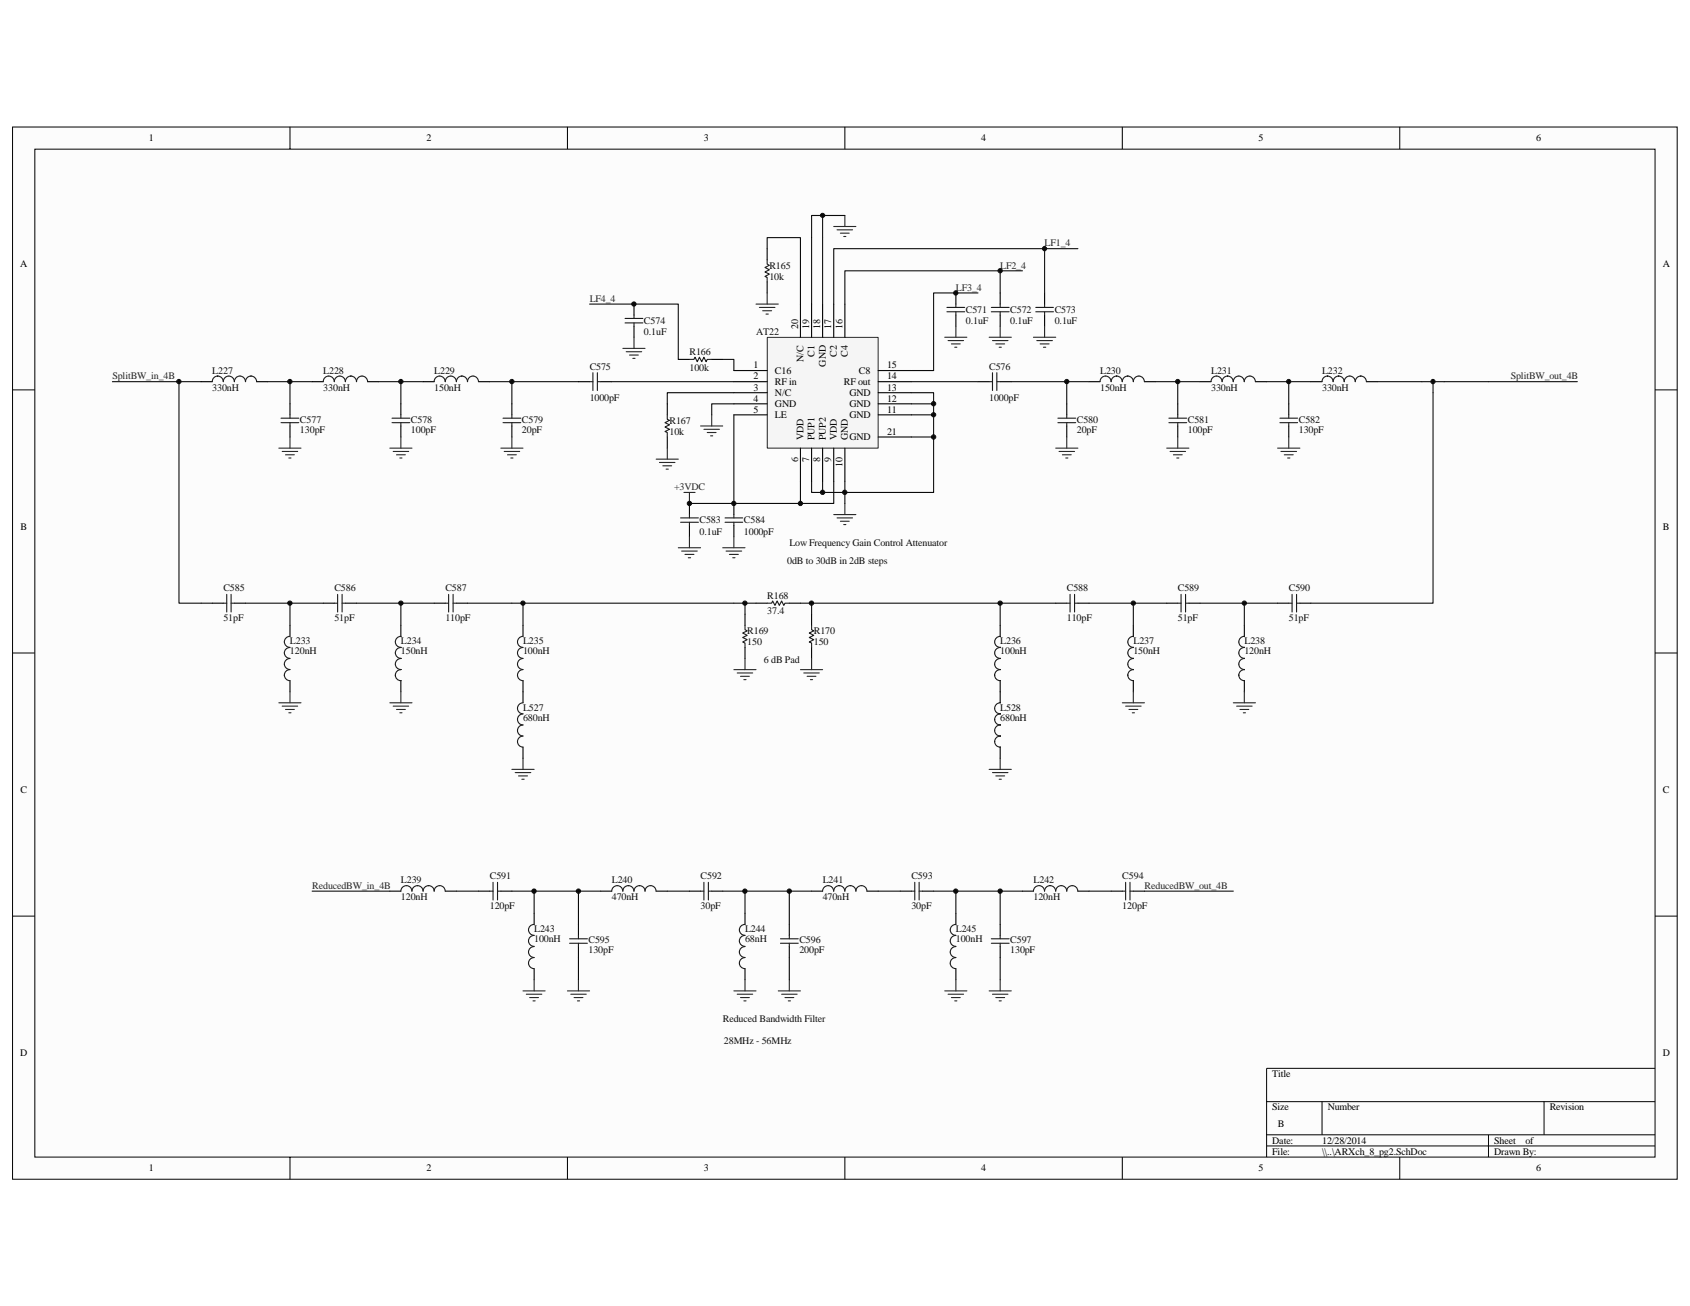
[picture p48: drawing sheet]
<svg xmlns="http://www.w3.org/2000/svg" width="279mm" height="216mm" viewBox="0 0 279 216" stroke-linecap="round" stroke-linejoin="round" font-family="sans-serif">
<defs><g id="words">
<g font-size="1.7">
<text x="24.6" y="23.3">1</text>
<text x="70.5" y="23.3">2</text>
<text x="116.4" y="23.3">3</text>
<text x="162.2" y="23.3">4</text>
<text x="208.1" y="23.3">5</text>
<text x="254" y="23.3">6</text>
<text x="3.3" y="44.2">A</text>
<text x="274.9" y="44.2">A</text>
<text x="131.9" y="54.3" transform="rotate(-90 131.9 54.3)">20</text>
<text x="132.9" y="59.8" transform="rotate(-90 132.9 59.8)">N/C</text>
<text x="133.8" y="54.3" transform="rotate(-90 133.8 54.3)">19</text>
<text x="134.7" y="59" transform="rotate(-90 134.7 59)">C1</text>
<text x="135.6" y="54.3" transform="rotate(-90 135.6 54.3)">18</text>
<text x="137.4" y="54.3" transform="rotate(-90 137.4 54.3)">17</text>
<text x="138.4" y="59" transform="rotate(-90 138.4 59)">C2</text>
<text x="139.3" y="54.3" transform="rotate(-90 139.3 54.3)">16</text>
<text x="140.2" y="59" transform="rotate(-90 140.2 59)">C4</text>
<text x="124.6" y="60.9">1</text>
<text x="124.6" y="62.7">2</text>
<text x="124.6" y="64.6">3</text>
<text x="128.1" y="61.8">C16</text>
<text x="128.1" y="63.6">RF in</text>
<text x="128.1" y="65.5">N/C</text>
<text x="136.5" y="60.6" transform="rotate(-90 136.5 60.6)">GND</text>
<text x="139.5" y="63.6">RF out</text>
<text x="140.4" y="65.5">GND</text>
<text x="142" y="61.8">C8</text>
<text x="146.7" y="64.6">13</text>
<text x="146.7" y="62.7">14</text>
<text x="146.7" y="60.9">15</text>
<text x="124.6" y="66.4">4</text>
<text x="124.6" y="68.2">5</text>
<text x="128.1" y="67.3">GND</text>
<text x="128.1" y="69.1">LE</text>
<text x="140.4" y="69.1">GND</text>
<text x="140.4" y="67.3">GND</text>
<text x="146.7" y="68.2">11</text>
<text x="146.7" y="66.4">12</text>
<text x="146.7" y="71.9">21</text>
<text x="131.9" y="76.4" transform="rotate(-90 131.9 76.4)">6</text>
<text x="132.9" y="72.8" transform="rotate(-90 132.9 72.8)">VDD</text>
<text x="133.8" y="76.4" transform="rotate(-90 133.8 76.4)">7</text>
<text x="134.7" y="72.8" transform="rotate(-90 134.7 72.8)">PUP1</text>
<text x="135.6" y="76.4" transform="rotate(-90 135.6 76.4)">8</text>
<text x="136.5" y="72.8" transform="rotate(-90 136.5 72.8)">PUP2</text>
<text x="137.4" y="76.4" transform="rotate(-90 137.4 76.4)">9</text>
<text x="138.4" y="72.8" transform="rotate(-90 138.4 72.8)">VDD</text>
<text x="139.3" y="77.2" transform="rotate(-90 139.3 77.2)">10</text>
<text x="140.2" y="72.8" transform="rotate(-90 140.2 72.8)">GND</text>
<text x="3.4" y="87.7">B</text>
<text x="274.9" y="87.7">B</text>
<text x="3.4" y="131.1">C</text>
<text x="274.9" y="131.1">C</text>
<text x="3.3" y="174.6">D</text>
<text x="210.3" y="178.1">Title</text>
<text x="274.9" y="174.6">D</text>
<text x="210.3" y="183.6">Size</text>
<text x="219.5" y="183.6">Number</text>
<text x="256.2" y="183.6">Revision</text>
<text x="210.3" y="189.1">Date:</text>
<text x="210.3" y="190.9">File:</text>
<text x="211.2" y="186.3">B</text>
<text x="218.6" y="190.9">\\..\ARXch_8_pg2.SchDoc</text>
<text x="218.6" y="189.1">12/28/2014</text>
<text x="247" y="190.9">Drawn By:</text>
<text x="247" y="189.1">Sheet</text>
<text x="252.2" y="189.1">of</text>
<text x="24.6" y="193.7">1</text>
<text x="70.5" y="193.7">2</text>
<text x="116.4" y="193.7">3</text>
<text x="162.2" y="193.7">4</text>
<text x="208.1" y="193.7">5</text>
<text x="254" y="193.7">6</text>
</g>
<g font-size="1.7" fill="#262626">
<text x="172.7" y="40.7">LF1_4</text>
<text x="165.4" y="44.4">LF2_4</text>
<text x="97.5" y="49.9">LF4_4</text>
<text x="158" y="48.1">LF3_4</text>
<text x="18.6" y="62.7">SplitBW_in_4B</text>
<text x="249.8" y="62.7">SplitBW_out_4B</text>
<text x="111.4" y="81">+3VDC</text>
<text x="51.6" y="147">ReducedBW_in_4B</text>
<text x="189.2" y="147">ReducedBW_out_4B</text>
</g>
<g font-size="1.7" fill="#0e0e0e">
<text x="127.2" y="46.2">10k</text>
<text x="127.2" y="44.4">R165</text>
<text x="106.5" y="53.6">C574</text>
<text x="159.7" y="53.6">0.1uF</text>
<text x="159.7" y="51.7">C571</text>
<text x="167" y="53.6">0.1uF</text>
<text x="167" y="51.7">C572</text>
<text x="174.4" y="53.6">0.1uF</text>
<text x="174.4" y="51.7">C573</text>
<text x="106.5" y="55.4">0.1uF</text>
<text x="114" y="58.7">R166</text>
<text x="125" y="55.4">AT22</text>
<text x="35.1" y="64.6">330nH</text>
<text x="35.1" y="61.8">L227</text>
<text x="53.4" y="64.6">330nH</text>
<text x="53.4" y="61.8">L228</text>
<text x="71.8" y="64.6">150nH</text>
<text x="71.8" y="61.8">L229</text>
<text x="97.5" y="61.1">C575</text>
<text x="114" y="61.3">100k</text>
<text x="163.5" y="61.1">C576</text>
<text x="181.9" y="64.6">150nH</text>
<text x="181.9" y="61.8">L230</text>
<text x="200.2" y="64.6">330nH</text>
<text x="200.2" y="61.8">L231</text>
<text x="218.6" y="64.6">330nH</text>
<text x="218.6" y="61.8">L232</text>
<text x="49.6" y="69.9">C577</text>
<text x="49.6" y="71.5">130pF</text>
<text x="67.9" y="69.9">C578</text>
<text x="67.9" y="71.5">100pF</text>
<text x="86.3" y="69.9">C579</text>
<text x="86.3" y="71.5">20pF</text>
<text x="97.5" y="66.2">1000pF</text>
<text x="110.7" y="71.9">10k</text>
<text x="110.7" y="70">R167</text>
<text x="163.5" y="66.2">1000pF</text>
<text x="178" y="71.5">20pF</text>
<text x="178" y="69.9">C580</text>
<text x="196.4" y="69.9">C581</text>
<text x="196.4" y="71.5">100pF</text>
<text x="214.7" y="71.5">130pF</text>
<text x="214.7" y="69.9">C582</text>
<text x="115.7" y="88.4">0.1uF</text>
<text x="115.7" y="86.5">C583</text>
<text x="123" y="88.4">1000pF</text>
<text x="123" y="86.5">C584</text>
<text x="130.1" y="93.3">0dB to 30dB in 2dB steps</text>
<text x="130.5" y="90.2">Low Frequency Gain Control Attenuator</text>
<text x="36.9" y="97.7">C585</text>
<text x="55.3" y="97.7">C586</text>
<text x="73.6" y="97.7">C587</text>
<text x="126.8" y="101.5">37.4</text>
<text x="126.8" y="99">R168</text>
<text x="176.4" y="97.7">C588</text>
<text x="194.7" y="97.7">C589</text>
<text x="213.1" y="97.7">C590</text>
<text x="36.9" y="102.6">51pF</text>
<text x="47.9" y="106.5">L233</text>
<text x="55.3" y="102.6">51pF</text>
<text x="66.3" y="106.5">L234</text>
<text x="73.6" y="102.6">110pF</text>
<text x="86.5" y="106.5">L235</text>
<text x="123.5" y="106.7">150</text>
<text x="123.5" y="104.8">R169</text>
<text x="134.6" y="106.7">150</text>
<text x="134.6" y="104.8">R170</text>
<text x="165.4" y="106.5">L236</text>
<text x="176.4" y="102.6">110pF</text>
<text x="187.4" y="106.5">L237</text>
<text x="194.7" y="102.6">51pF</text>
<text x="205.7" y="106.5">L238</text>
<text x="213.1" y="102.6">51pF</text>
<text x="47.9" y="108.1">120nH</text>
<text x="66.3" y="108.1">150nH</text>
<text x="86.5" y="108.1">100nH</text>
<text x="126.3" y="109.6">6 dB Pad</text>
<text x="165.4" y="108.1">100nH</text>
<text x="187.4" y="108.1">150nH</text>
<text x="205.7" y="108.1">120nH</text>
<text x="86.5" y="119.1">680nH</text>
<text x="86.5" y="117.5">L527</text>
<text x="165.4" y="117.5">L528</text>
<text x="165.4" y="119.1">680nH</text>
<text x="66.3" y="148.8">120nH</text>
<text x="66.3" y="146">L239</text>
<text x="81" y="145.3">C591</text>
<text x="101.2" y="146">L240</text>
<text x="101.2" y="148.8">470nH</text>
<text x="115.8" y="145.3">C592</text>
<text x="136" y="146">L241</text>
<text x="136" y="148.8">470nH</text>
<text x="150.7" y="145.3">C593</text>
<text x="170.9" y="146">L242</text>
<text x="170.9" y="148.8">120nH</text>
<text x="185.5" y="145.3">C594</text>
<text x="81" y="150.3">120pF</text>
<text x="88.3" y="154.1">L243</text>
<text x="88.3" y="155.7">100nH</text>
<text x="97.3" y="155.9">C595</text>
<text x="115.8" y="150.3">30pF</text>
<text x="123.2" y="154.1">L244</text>
<text x="123.2" y="155.7">68nH</text>
<text x="132.2" y="155.9">C596</text>
<text x="150.7" y="150.3">30pF</text>
<text x="158" y="155.7">100nH</text>
<text x="158" y="154.1">L245</text>
<text x="167" y="155.9">C597</text>
<text x="185.5" y="150.3">120pF</text>
<text x="97.3" y="157.6">130pF</text>
<text x="132.2" y="157.6">200pF</text>
<text x="167" y="157.6">130pF</text>
<text x="119.5" y="168.9">Reduced Bandwidth Filter</text>
<text x="119.7" y="172.6">28MHz - 56MHz</text>
</g>
</g></defs>
<path d="M2.1 21h275.2v173.9h-275.2z" fill="#fcfcfc"/>
<path d="M2.1 21h275.2v173.9h-275.2z" fill="none" stroke="#000" stroke-width=".17"/>
<path d="M5.8 24.7h267.8v166.6h-267.8z" fill="#fcfcfc"/>
<g fill="none" stroke="#000" stroke-width=".17">
<path d="M5.8 24.7h267.8v166.6h-267.8zM47.9 21v3.6M93.8 21v3.6M139.7 21v3.6M185.5 21v3.6M231.4 21v3.6M2.1 64.5h3.6M273.6 64.5h3.7M2.1 107.9h3.6M273.6 107.9h3.7M2.1 151.4h3.6M273.6 151.4h3.7"/>
<path d="M273.6 176.6h-64.2v14.7M47.9 191.3v3.6M93.8 191.3v3.6M139.7 191.3v3.6M185.5 191.3v3.6M209.4 182.1h64.2M209.4 187.6h64.2M209.4 189.4h64.2M218.6 182.1v5.5M231.4 191.3v3.6M246.1 187.6v3.7M255.3 182.1v5.5"/>
</g>
<g fill="none" stroke="#000" stroke-width=".18">
<path d="M33.3 63.1h1.8M42.4 63.1h1.9M47.9 66.8v1.8M47.9 70.4v1.8M51.6 63.1h1.8M60.8 63.1h1.8M66.3 66.8v1.8M66.3 70.4v1.8M70 63.1h1.8M79.1 63.1h1.9M84.6 66.8v1.8M84.6 70.4v1.8"/>
<path d="M35.1 99.7h1.8M38.8 99.7h1.8M53.4 99.7h1.9M57.1 99.7h1.8M71.8 99.7h1.8M75.5 99.7h1.8M174.5 99.7h1.9M178.2 99.7h1.8M192.9 99.7h1.8M196.6 99.7h1.8M211.2 99.7h1.9M214.9 99.7h1.8"/>
<path d="M47.9 103.4v1.8M47.9 112.5v1.9M66.3 103.4v1.8M66.3 112.5v1.9M86.5 103.4v1.8M86.5 112.5v1.9M187.4 103.4v1.8M187.4 112.5v1.9M205.7 103.4v1.8M205.7 112.5v1.9M64.5 147.3h1.8M73.6 147.3h1.9"/>
<path d="M79.1 147.3h1.9M82.8 147.3h1.8M88.3 151v1.8M95.6 152.8v1.8M95.6 156.5v1.8M99.3 147.3h1.8M108.5 147.3h1.8M114 147.3h1.8M117.7 147.3h1.8M123.2 151v1.8M130.5 152.8v1.8M130.5 156.5v1.8"/>
<path d="M134.2 147.3h1.8M143.3 147.3h1.9M148.8 147.3h1.9M152.5 147.3h1.8M158 151v1.8M165.4 152.8v1.8M165.4 156.5v1.8M169 147.3h1.9M178.2 147.3h1.8M183.7 147.3h1.8M187.4 147.3h1.8M88.3 160.1v1.9"/>
<path d="M123.2 160.1v1.9M158 160.1v1.9"/>
</g>
<g fill="none" stroke="#1c1c1c" stroke-width=".18">
<path d="M38.7 63.1a.91 .91 0 0 0-.9-.9 .91 .91 0 0 0-.9 .9 .92 .92 0 0 0-.9-.9 .9 .9 0 0 0-.9 .9M42.4 63.1a.92 .92 0 0 0-.9-.9 .94 .94 0 0 0-.9 .9 .91 .91 0 0 0-.9-.9 .91 .91 0 0 0-.9 .9M46.5 69.9h2.9M46.5 69.1h2.9M47.9 68.6v.5M47.9 69.9v.5M57.1 63.1a.91 .91 0 0 0-.9-.9 .91 .91 0 0 0-.9 .9 .91 .91 0 0 0-.9-.9 .91 .91 0 0 0-1 .9M60.8 63.1a.92 .92 0 0 0-1-.9 .92 .92 0 0 0-.9 .9 .92 .92 0 0 0-.9-.9 .9 .9 0 0 0-.9 .9M64.8 69.9h3M64.8 69.1h3M66.3 68.6v.5M66.3 69.9v.5"/>
<path d="M75.4 63.1a.92 .92 0 0 0-.9-.9 .92 .92 0 0 0-.9 .9 .91 .91 0 0 0-.9-.9 .91 .91 0 0 0-.9 .9M79.1 63.1a.91 .91 0 0 0-.9-.9 .91 .91 0 0 0-.9 .9 .92 .92 0 0 0-.9-.9 .9 .9 0 0 0-.9 .9M83.2 69.9h2.9M83.2 69.1h2.9M84.6 68.6v.5M84.6 69.9v.5M36.9 99.7h.6M37.5 98.3v2.9M38.2 99.7h.6M38.2 98.3v2.9M55.3 99.7h.5M55.8 98.3v2.9"/>
<path d="M56.6 99.7h.5M56.6 98.3v2.9M73.6 99.7h.6M74.2 98.3v2.9M74.9 99.7h.6M74.9 98.3v2.9M176.4 99.7h.5M176.9 98.3v2.9M177.7 99.7h.5M177.7 98.3v2.9M194.7 99.7h.6M195.3 98.3v2.9"/>
<path d="M196 99.7h.6M196 98.3v2.9M213.1 99.7h.5M213.6 98.3v2.9M214.4 99.7h.5M214.4 98.3v2.9M47.9 108.9a.92 .92 0 0 0-.9 .9 .92 .92 0 0 0 .9 .9 .9 .9 0 0 0-.9 .9 .92 .92 0 0 0 .9 .9M47.9 107a.9 .9 0 0 0-.9 .9 .9 .9 0 0 0 .9 .9M47.9 105.2a.91 .91 0 0 0-.9 .9 .91 .91 0 0 0 .9 .9M66.3 108.9a.91 .91 0 0 0-.9 .9 .91 .91 0 0 0 .9 .9 .9 .9 0 0 0-.9 .9 .9 .9 0 0 0 .9 .9M66.3 107a.9 .9 0 0 0-.9 .9 .9 .9 0 0 0 .9 .9M66.3 105.2a.91 .91 0 0 0-.9 .9 .91 .91 0 0 0 .9 .9"/>
<path d="M86.5 108.9a.92 .92 0 0 0-.9 .9 .92 .92 0 0 0 .9 .9 .9 .9 0 0 0-.9 .9 .9 .9 0 0 0 .9 .9M86.5 107a.9 .9 0 0 0-.9 .9 .9 .9 0 0 0 .9 .9M86.5 105.2a.91 .91 0 0 0-.9 .9 .91 .91 0 0 0 .9 .9M187.4 108.9a.91 .91 0 0 0-.9 .9 .91 .91 0 0 0 .9 .9 .9 .9 0 0 0-.9 .9 .9 .9 0 0 0 .9 .9M187.4 107a.9 .9 0 0 0-.9 .9 .9 .9 0 0 0 .9 .9M187.4 105.2a.91 .91 0 0 0-.9 .9 .91 .91 0 0 0 .9 .9M205.7 108.9a.91 .91 0 0 0-.9 .9 .91 .91 0 0 0 .9 .9 .9 .9 0 0 0-.9 .9 .9 .9 0 0 0 .9 .9M205.7 107a.9 .9 0 0 0-.9 .9 .9 .9 0 0 0 .9 .9M205.7 105.2a.91 .91 0 0 0-.9 .9 .91 .91 0 0 0 .9 .9M68.1 147.3a.91 .91 0 0 0-.9-.9 .91 .91 0 0 0-.9 .9M69.9 147.3a.89 .89 0 0 0-.9-.9 .9 .9 0 0 0-.9 .9M73.6 147.3a.91 .91 0 0 0-.9-.9 .91 .91 0 0 0-.9 .9 .89 .89 0 0 0-.9-.9 .9 .9 0 0 0-.9 .9"/>
<path d="M81 147.3h.5M81.5 145.9v2.9M82.3 147.3h.5M82.3 145.9v2.9M88.3 156.5a.91 .91 0 0 0-.9 .9 .91 .91 0 0 0 .9 .9 .91 .91 0 0 0-.9 .9 .91 .91 0 0 0 .9 .9M88.3 154.6a.9 .9 0 0 0-.9 .9 .9 .9 0 0 0 .9 .9M88.3 152.8a.9 .9 0 0 0-.9 .9 .9 .9 0 0 0 .9 .9M94.2 155.9h2.9M94.2 155.2h2.9M95.6 154.6v.6M95.6 155.9v.6M108.5 147.3a.91 .91 0 0 0-1-.9 .91 .91 0 0 0-.9 .9 .89 .89 0 0 0-.9-.9 .94 .94 0 0 0-.9 .9 .89 .89 0 0 0-.9-.9 .94 .94 0 0 0-.9 .9 .91 .91 0 0 0-1-.9 .91 .91 0 0 0-.9 .9"/>
<path d="M115.8 147.3h.6M116.4 145.9v2.9M117.1 147.3h.6M117.1 145.9v2.9M122.2 159.2a.92 .92 0 0 0 1 .9M122.2 157.4a.98 .98 0 0 0 1 .9 .9 .9 0 0 0-1 .9M122.2 155.6a.91 .91 0 0 0 1 .8M122.2 153.7a.92 .92 0 0 0 1 .9M123.2 156.5a.91 .91 0 0 0-1 .9M123.2 154.6a.9 .9 0 0 0-1 1M123.2 152.8a.91 .91 0 0 0-1 .9M129 155.9h3"/>
<path d="M129 155.2h3M130.5 154.6v.6M130.5 155.9v.6M137.8 147.3a.91 .91 0 0 0-.9-.9 .91 .91 0 0 0-.9 .9M143.3 147.3a.91 .91 0 0 0-.9-.9 .91 .91 0 0 0-.9 .9 .89 .89 0 0 0-.9-.9 .94 .94 0 0 0-.9 .9 .89 .89 0 0 0-1-.9h.1a.9 .9 0 0 0-1 .9M150.7 147.3h.5M151.2 145.9v2.9M152 147.3h.5M152 145.9v2.9M158 156.5a.91 .91 0 0 0-.9 .9 .91 .91 0 0 0 .9 .9 .91 .91 0 0 0-.9 .9 .91 .91 0 0 0 .9 .9M158 154.6a.9 .9 0 0 0-.9 .9 .9 .9 0 0 0 .9 .9M158 152.8a.9 .9 0 0 0-.9 .9 .9 .9 0 0 0 .9 .9"/>
<path d="M163.9 155.9h2.9M163.9 155.2h2.9M165.4 154.6v.6M165.4 155.9v.6M174.5 147.3a.89 .89 0 0 0-.9-.9 .94 .94 0 0 0-.9 .9 .91 .91 0 0 0-.9-.9 .91 .91 0 0 0-.9 .9M178.2 147.3a.91 .91 0 0 0-.9-.9 .91 .91 0 0 0-.9 .9 .91 .91 0 0 0-.9-.9 .91 .91 0 0 0-1 .9M185.5 147.3h.6M186.1 145.9v2.9M186.8 147.3h.6M186.8 145.9v2.9"/>
</g>
<g fill="none" stroke="#262626" stroke-width=".18">
<path d="M46.1 74.1h3.7M46.7 74.6h2.5M47.2 75.2h1.5M47.8 75.7h.3M47.9 72.2v1.9M64.5 74.1h3.6M65 74.6h2.6M65.6 75.2h1.4M66.1 75.7h.4M66.3 72.2v1.9M82.8 74.1h3.7M83.4 74.6h2.5"/>
<path d="M83.9 75.2h1.5M84.5 75.7h.3M84.6 72.2v1.9M46.1 116.2h3.7M46.7 116.7h2.5M47.2 117.3h1.5M47.8 117.8h.3M47.9 114.4v1.8M64.5 116.2h3.6M65 116.7h2.6M65.6 117.3h1.4M66.1 117.8h.4"/>
<path d="M66.3 114.4v1.8M185.5 116.2h3.7M186.1 116.7h2.6M186.6 117.3h1.5M187.2 117.8h.4M187.4 114.4v1.8M203.9 116.2h3.7M204.4 116.7h2.6M205 117.3h1.5M205.5 117.8h.4M205.7 114.4v1.8M84.6 127.2h3.7"/>
<path d="M85.2 127.7h2.6M85.7 128.3h1.5M86.3 128.8h.4M86.5 125.3v1.9M86.5 163.8h3.6M87 164.4h2.6M87.6 164.9h1.4M88.1 165.5h.4M88.3 162v1.8M93.8 163.8h3.7M94.4 164.4h2.5M94.9 164.9h1.5"/>
<path d="M95.5 165.5h.3M95.6 162v1.8M121.3 163.8h3.7M121.9 164.4h2.5M122.4 164.9h1.5M123 165.5h.3M123.2 162v1.8M128.7 163.8h3.6M129.2 164.4h2.6M129.8 164.9h1.4M130.3 165.5h.4M130.5 162v1.8"/>
<path d="M156.2 163.8h3.7M156.7 164.4h2.6M157.3 164.9h1.4M157.8 165.5h.4M158 162v1.8M163.5 163.8h3.7M164.1 164.4h2.5M164.6 164.9h1.5M165.2 165.5h.3M165.4 162v1.8"/>
</g>
<g fill="none" stroke="#0e0e0e" stroke-width=".18">
<path d="M18.6 63.1h14.7M44.3 63.1h3.6v3.7M47.9 63.1h3.7M62.6 63.1h3.7v3.7M66.3 63.1h3.7M81 63.1h3.6v3.7M84.6 63.1h11M33.3 99.7h1.8M40.6 99.7h12.8M47.9 99.7v3.7M58.9 99.7h12.9M66.3 99.7v3.7"/>
<path d="M77.3 99.7h7.3M180 99.7h12.9M187.4 99.7v3.7M198.4 99.7h12.8M205.7 99.7v3.7M51.6 147.3h12.9M75.5 147.3h3.6M84.6 147.3h14.7M88.3 147.3v3.7M95.6 147.3v5.5M95.6 158.3v3.7M110.3 147.3h3.7"/>
<path d="M119.5 147.3h14.7M123.2 147.3v3.7M130.5 147.3v5.5M130.5 158.3v3.7M145.2 147.3h3.6M154.3 147.3h14.7M158 147.3v3.7M165.4 147.3v5.5M165.4 158.3v3.7M180 147.3h3.7M189.2 147.3h14.7"/>
</g>
<path d="M126.9 55.8h18.3v18.3h-18.3z" fill="#f5f5f5"/>
<path d="M126.9 55.8h18.3v18.3h-18.3z" fill="none" stroke="#262626" stroke-width=".17"/>
<g fill="none" stroke="#000" stroke-width=".18">
<path d="M104.8 50.3v1.8M104.8 53.9v1.9M112.1 59.4h1.9M117.7 59.4h1.8M126.8 41.1v1.8M126.8 46.6v1.8M132.3 50.3v5.5M134.2 50.3v5.5M136 50.3v5.5M137.8 50.3v5.5M139.7 50.3v5.5M158 48.4v1.9"/>
<path d="M158 52.1v1.8M165.4 48.4v1.9M165.4 52.1v1.8M172.7 48.4v1.9M172.7 52.1v1.8M95.6 63.1h1.9M99.3 63.1h1.8M110.3 66.8v1.8M110.3 72.2v1.9M121.3 61.3h5.5M121.3 63.1h5.5M121.3 64.9h5.5"/>
<path d="M121.3 66.8h5.5M121.3 68.6h5.5M132.3 74.1v5.5M134.2 74.1v5.5M136 74.1v5.5M137.8 74.1v5.5M139.7 74.1v5.5M145.2 61.3h5.5M145.2 63.1h5.5M145.2 64.9h5.5M145.2 66.8h5.5M145.2 68.6h5.5"/>
<path d="M145.2 72.2h5.5M161.7 63.1h1.8M165.4 63.1h1.8M176.4 66.8v1.8M176.4 70.4v1.8M180 63.1h1.9M189.2 63.1h1.9M194.7 66.8v1.8M194.7 70.4v1.8M198.4 63.1h1.8M207.6 63.1h1.8M213.1 66.8v1.8"/>
<path d="M213.1 70.4v1.8M216.7 63.1h1.9M225.9 63.1h1.8M114 83.2v1.9M114 86.9v1.8M121.3 83.2v1.9M121.3 86.9v1.8M125 99.7h1.8M130.5 99.7h1.8M86.5 114.4v1.8M123.2 101.5v1.9M123.2 107v1.9"/>
<path d="M134.2 101.5v1.9M134.2 107v1.9M165.4 103.4v1.8M165.4 112.5v3.7M86.5 123.5v1.8M165.4 123.5v1.8"/>
</g>
<g fill="none" stroke="#1c1c1c" stroke-width=".18">
<path d="M103.3 53.4h3M103.3 52.6h3M104.8 52.1v.5M104.8 53.4v.5M114 59.4h.7l.2-.3 .4 .7 .3-.7 .4 .7 .4-.7 .3 .7 .2-.4h.8M126.8 42.9v.8l.4 .2-.7 .3 .7 .4-.7 .4 .7 .3-.7 .4 .3 .2v.7M156.5 51.5h3M156.5 50.8h3M158 50.3v.5M158 51.5v.6M163.9 51.5h2.9M163.9 50.8h2.9"/>
<path d="M165.4 50.3v.5M165.4 51.5v.6M171.2 51.5h3M171.2 50.8h3M172.7 50.3v.5M172.7 51.5v.6M97.5 63.1h.5M98 61.6v3M98.8 63.1h.5M98.8 61.6v3M110.3 68.6v.7l.4 .2-.8 .4 .8 .3-.8 .4 .8 .4-.8 .3 .4 .2v.7M163.5 63.1h.6"/>
<path d="M164.1 61.6v3M164.8 63.1h.6M164.8 61.6v3M174.9 69.9h2.9M174.9 69.1h2.9M176.4 68.6v.5M176.4 69.9v.5M183.7 63.1a.91 .91 0 0 0-.9-.9 .91 .91 0 0 0-.9 .9M189.2 63.1a.91 .91 0 0 0-.9-.9 .91 .91 0 0 0-.9 .9 .92 .92 0 0 0-.9-.9 .94 .94 0 0 0-1 .9 .92 .92 0 0 0-.9-.9 .9 .9 0 0 0-.9 .9M193.3 69.1h2.9M193.3 69.9h2.9M194.7 68.6v.5"/>
<path d="M194.7 69.9v.5M202 63.1a.91 .91 0 0 0-.9-.9 .91 .91 0 0 0-.9 .9M207.5 63.1a.92 .92 0 0 0-.9-.9 .92 .92 0 0 0-.9 .9 .91 .91 0 0 0-.9-.9 .91 .91 0 0 0-.9 .9 .92 .92 0 0 0-.9-.9 .9 .9 0 0 0-.9 .9M211.6 69.1h2.9M211.6 69.9h2.9M213.1 68.6v.5M213.1 69.9v.5M220.4 63.1a.92 .92 0 0 0-.9-.9 .9 .9 0 0 0-.9 .9M225.9 63.1a.92 .92 0 0 0-.9-.9 .94 .94 0 0 0-1 .9 .91 .91 0 0 0-.9-.9 .91 .91 0 0 0-.9 .9 .92 .92 0 0 0-.9-.9 .9 .9 0 0 0-.9 .9M112.5 86.3h3M112.5 85.6h3M114 85.1v.5"/>
<path d="M114 86.3v.6M119.9 86.3h2.9M119.9 85.6h2.9M121.3 85.1v.5M121.3 86.3v.6M126.8 99.7h.8l.1-.3 .4 .7 .4-.7 .3 .7 .4-.7 .4 .7 .2-.4h.7M86.5 118a.9 .9 0 0 0-.9 .9 .9 .9 0 0 0 .9 .9 .92 .92 0 0 0-.9 1 .92 .92 0 0 0 .9 .9 .9 .9 0 0 0-.9 .9 .9 .9 0 0 0 .9 .9M86.5 116.2a.91 .91 0 0 0-.9 .9 .91 .91 0 0 0 .9 .9M123.2 103.4v.7l.3 .2-.7 .3 .7 .4-.7 .4 .7 .3-.7 .4 .4 .2v.7M134.2 103.4v.7l.3 .2-.7 .3 .7 .4-.7 .4 .7 .3-.7 .4 .4 .2v.7M165.4 108.9a.91 .91 0 0 0-1 .9 .91 .91 0 0 0 1 .9 .9 .9 0 0 0-1 .9 .9 .9 0 0 0 1 .9M165.4 107a.9 .9 0 0 0-1 .9 .9 .9 0 0 0 1 .9"/>
<path d="M165.4 105.2a.91 .91 0 0 0-1 .9 .91 .91 0 0 0 1 .9M165.4 118a.9 .9 0 0 0-1 .9 .9 .9 0 0 0 1 .9 .91 .91 0 0 0-1 1 .91 .91 0 0 0 1 .9 .9 .9 0 0 0-1 .9 .9 .9 0 0 0 1 .9M165.4 116.2a.91 .91 0 0 0-1 .9 .91 .91 0 0 0 1 .9"/>
</g>
<g fill="none" stroke="#0e0e0e" stroke-width=".18">
<path d="M136 35.6v14.7M139.7 35.6h-5.5v14.7M97.5 50.3h14.6v9.1M119.5 59.4h1.8v1.9M126.8 41.1v-1.8h5.5v11M161.7 48.4h-7.4v12.9h-3.6M165.4 48.4v-3.6h-25.7v5.5M165.4 44.8h3.6M172.7 41.1v7.3M178.2 41.1h-40.4v9.2M29.6 63.1v36.6h3.7M101.1 63.1h20.2"/>
<path d="M121.3 66.8h-3.6v1.8M121.3 64.9h-11v1.9M121.3 68.6v14.6M132.3 79.6v3.6M136 79.6v1.8M137.8 79.6v3.6h-23.8M139.7 79.6v3.6M150.7 64.9h3.6v16.5h-20.1v-1.8M150.7 63.1h11M150.7 66.8h3.6M150.7 68.6h3.6M150.7 72.2h3.6"/>
<path d="M167.2 63.1h9.2v3.7M176.4 63.1h3.6M191.1 63.1h3.6v3.7M194.7 63.1h3.7M209.4 63.1h3.7v3.7M213.1 63.1h3.6M227.7 63.1h33.1M236.9 63.1v36.6h-20.2M84.6 99.7h1.9v3.7M86.5 99.7h38.5M123.2 99.7v1.8M132.3 99.7h1.9v1.8"/>
<path d="M134.2 99.7h31.2M174.5 99.7h-9.1v3.7"/>
</g>
<g fill="none" stroke="#262626" stroke-width=".18">
<path d="M137.8 37.4h3.7M138.4 38h2.5M138.9 38.5h1.5M139.5 39.1h.3M139.7 35.6v1.8M103 57.6h3.6M103.5 58.1h2.6M104.1 58.7h1.4M104.6 59.2h.4M104.8 55.8v1.8M125 50.3h3.7M125.5 50.8h2.6"/>
<path d="M126.1 51.4h1.5M126.6 51.9h.4M126.8 48.4v1.9M156.2 55.8h3.7M156.7 56.3h2.6M157.3 56.9h1.4M157.8 57.4h.4M158 53.9v1.9M163.5 55.8h3.7M164.1 56.3h2.5M164.6 56.9h1.5M165.2 57.4h.3"/>
<path d="M165.4 53.9v1.9M170.9 55.8h3.6M171.4 56.3h2.6M172 56.9h1.4M172.5 57.4h.4M172.7 53.9v1.9M108.5 75.9h3.6M109 76.5h2.6M109.6 77h1.4M110.1 77.6h.4M110.3 74.1v1.8M115.8 70.4h3.7"/>
<path d="M116.4 71h2.5M116.9 71.5h1.5M117.5 72.1h.3M117.7 68.6v1.8M174.5 74.1h3.7M175.1 74.6h2.6M175.6 75.2h1.5M176.2 75.7h.4M176.4 72.2v1.9M192.9 74.1h3.7M193.4 74.6h2.6M194 75.2h1.5"/>
<path d="M194.5 75.7h.4M194.7 72.2v1.9M211.2 74.1h3.7M211.8 74.6h2.6M212.3 75.2h1.5M212.9 75.7h.4M213.1 72.2v1.9M112.1 90.6h3.7M112.7 91.1h2.6M113.1 81.4h1.8M113.2 91.7h1.5M113.8 92.2h.4"/>
<path d="M114 81.4v1.8M114 88.7v1.9M119.5 90.6h3.7M120 91.1h2.6M120.6 91.7h1.5M121.1 92.2h.4M121.3 88.7v1.9M137.8 85.1h3.7M138.4 85.6h2.5M138.9 86.2h1.5M139.5 86.7h.3M139.7 83.2v1.9"/>
<path d="M121.3 110.7h3.7M121.9 111.3h2.5M122.4 111.8h1.5M123 112.4h.3M123.2 108.9v1.8M132.3 110.7h3.7M132.9 111.3h2.5M133.4 111.8h1.5M134 112.4h.3M134.2 108.9v1.8M163.5 127.2h3.7M164.1 127.7h2.5"/>
<path d="M164.6 128.3h1.5M165.2 128.8h.3M165.4 125.3v1.9"/>
</g>
<g fill="#0e0e0e" stroke="#0e0e0e" stroke-width=".17">
<circle cx="29.6" cy="63.1" r=".36"/>
<circle cx="47.9" cy="99.7" r=".35"/>
<circle cx="47.9" cy="63.1" r=".36"/>
<circle cx="66.3" cy="99.7" r=".35"/>
<circle cx="66.3" cy="63.1" r=".36"/>
<circle cx="84.6" cy="63.1" r=".36"/>
<circle cx="86.5" cy="99.7" r=".35"/>
<circle cx="88.3" cy="147.3" r=".36"/>
<circle cx="95.6" cy="147.3" r=".36"/>
<circle cx="104.8" cy="50.3" r=".35"/>
<circle cx="114" cy="83.2" r=".36"/>
<circle cx="121.3" cy="83.2" r=".36"/>
<circle cx="123.1" cy="147.3" r=".36"/>
<circle cx="123.2" cy="99.7" r=".35"/>
<circle cx="130.5" cy="147.3" r=".36"/>
<circle cx="132.3" cy="83.2" r=".36"/>
<circle cx="134.2" cy="99.7" r=".35"/>
<circle cx="136" cy="81.4" r=".36"/>
<circle cx="136" cy="35.6" r=".35"/>
<circle cx="139.7" cy="81.4" r=".36"/>
<circle cx="154.3" cy="72.2" r=".36"/>
<circle cx="154.4" cy="68.6" r=".36"/>
<circle cx="154.3" cy="66.7" r=".36"/>
<circle cx="158" cy="147.3" r=".36"/>
<circle cx="158" cy="48.4" r=".36"/>
<circle cx="165.4" cy="147.3" r=".36"/>
<circle cx="165.4" cy="99.7" r=".36"/>
<circle cx="165.4" cy="44.8" r=".36"/>
<circle cx="172.7" cy="41.1" r=".35"/>
<circle cx="176.4" cy="63.1" r=".36"/>
<circle cx="187.4" cy="99.7" r=".35"/>
<circle cx="194.7" cy="63.1" r=".36"/>
<circle cx="205.7" cy="99.7" r=".35"/>
<circle cx="213" cy="63.1" r=".35"/>
<circle cx="236.9" cy="63.1" r=".36"/>
</g>
<use href="#words"/>
</svg>
